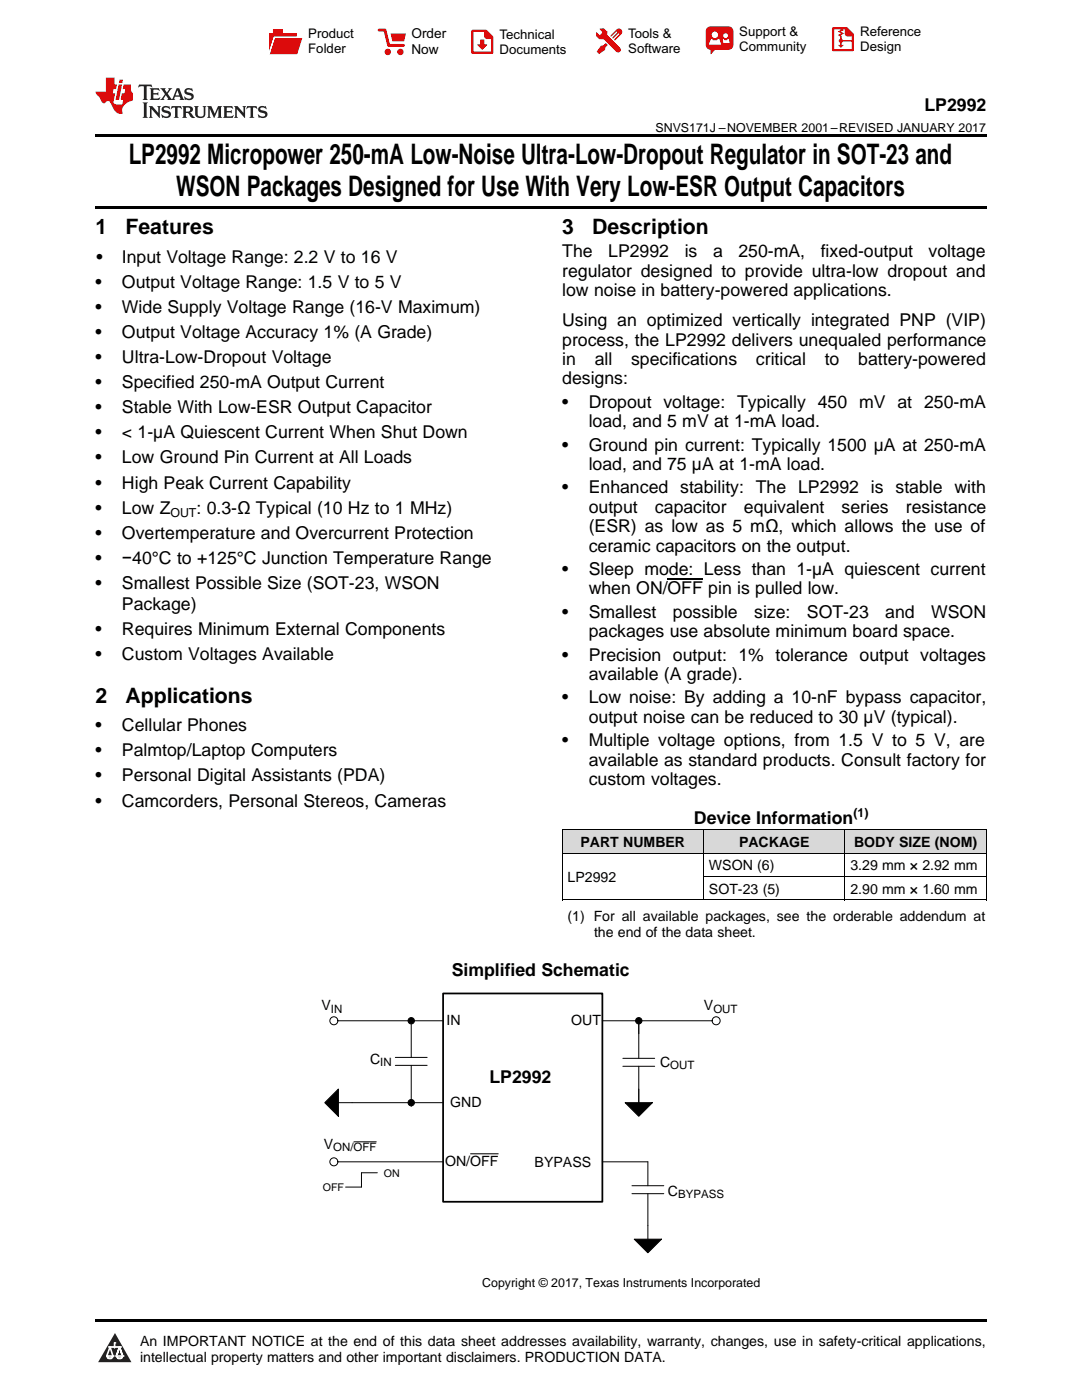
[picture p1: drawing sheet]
<svg xmlns="http://www.w3.org/2000/svg" width="216mm" height="279mm" viewBox="0 0 216 279" stroke-linecap="round" stroke-linejoin="round" font-family="sans-serif">
<defs><g id="words">
<g font-size="5.6">
<text x="25.7" y="32.8">LP2992 Micropower 250-mA Low-Noise Ultra-Low-Dropout Regulator in SOT-23 and</text>
<text x="35.2" y="39.2">WSON Packages Designed for Use With Very Low-ESR Output Capacitors</text>
</g>
<g font-size="4.2">
<text x="19" y="46.7">1</text>
<text x="25" y="46.7">Features</text>
<text x="112.2" y="46.7">3</text>
<text x="118.2" y="46.7">Description</text>
<text x="19" y="140.2">2</text>
<text x="25" y="140.2">Applications</text>
</g>
<g font-size="3.5">
<text x="184.5" y="22.2">LP2992</text>
<text x="19.2" y="52.4">•</text>
<text x="24.3" y="52.4">Input Voltage Range: 2.2 V to 16 V</text>
<text x="112.2" y="51.4">The</text>
<text x="121.4" y="51.4">LP2992</text>
<text x="136.6" y="51.4">is</text>
<text x="142.3" y="51.4">a</text>
<text x="147.3" y="51.4">250-mA,</text>
<text x="163.8" y="51.4">fixed-output</text>
<text x="185.3" y="51.4">voltage</text>
<text x="19" y="57.4">•</text>
<text x="24.3" y="57.4">Output Voltage Range: 1.5 V to 5 V</text>
<text x="112.2" y="55.2">regulator designed to provide ultra-low dropout and</text>
<text x="112.2" y="59.1">low noise in battery-powered applications.</text>
<text x="19" y="62.4">•</text>
<text x="24.3" y="62.4">Wide Supply Voltage Range (16-V Maximum)</text>
<text x="112.2" y="65.1">Using an optimized vertically integrated PNP (VIP)</text>
<text x="19" y="67.5">•</text>
<text x="24.3" y="67.5">Output Voltage Accuracy 1% (A Grade)</text>
<text x="112.2" y="69">process, the LP2992 delivers unequaled performance</text>
<text x="19" y="72.5">•</text>
<text x="19" y="77.5">•</text>
<text x="24.3" y="72.5">Ultra-Low-Dropout Voltage</text>
<text x="24.3" y="77.5">Specified 250-mA Output Current</text>
<text x="112.2" y="72.8">in</text>
<text x="112.2" y="76.7">designs:</text>
<text x="118.7" y="72.8">all</text>
<text x="125.9" y="72.8">specifications</text>
<text x="150.8" y="72.8">critical</text>
<text x="164.6" y="72.8">to</text>
<text x="171.2" y="72.8">battery-powered</text>
<text x="19" y="82.5">•</text>
<text x="24.3" y="82.5">Stable With Low-ESR Output Capacitor</text>
<text x="112.2" y="81.4">•</text>
<text x="117.5" y="81.4">Dropout voltage: Typically 450 mV at 250-mA</text>
<text x="19" y="87.5">•</text>
<text x="24.3" y="87.5">&lt; 1-µA Quiescent Current When Shut Down</text>
<text x="112.2" y="89.9">•</text>
<text x="117.5" y="85.3">load, and 5 mV at 1-mA load.</text>
<text x="117.5" y="89.9">Ground pin current: Typically 1500 µA at 250-mA</text>
<text x="19" y="92.5">•</text>
<text x="24.3" y="92.5">Low Ground Pin Current at All Loads</text>
<text x="117.5" y="93.8">load, and 75 µA at 1-mA load.</text>
<text x="19" y="97.5">•</text>
<text x="24.3" y="97.5">High Peak Current Capability</text>
<text x="112.2" y="98.5">•</text>
<text x="117.5" y="98.5">Enhanced stability: The LP2992 is stable with</text>
<text x="19" y="102.5">•</text>
<text x="19" y="107.5">•</text>
<text x="24.3" y="102.5">Low Z</text>
<text x="24.3" y="107.5">Overtemperature and Overcurrent Protection</text>
<text x="39.2" y="102.5">: 0.3-Ω Typical (10 Hz to 1 MHz)</text>
<text x="117.5" y="102.3">output</text>
<text x="117.5" y="106.2">(ESR) as low as 5 mΩ, which allows the use of</text>
<text x="130.7" y="102.3">capacitor</text>
<text x="148.4" y="102.3">equivalent</text>
<text x="167.9" y="102.3">series</text>
<text x="180.8" y="102.3">resistance</text>
<text x="19" y="112.5">•</text>
<text x="24.3" y="112.5">−40°C to +125°C Junction Temperature Range</text>
<text x="117.5" y="110.1">ceramic capacitors on the output.</text>
<text x="19" y="117.5">•</text>
<text x="24.3" y="117.5">Smallest Possible Size (SOT-23, WSON</text>
<text x="112.2" y="114.8">•</text>
<text x="117.5" y="114.8">Sleep mode: Less than 1-µA quiescent current</text>
<text x="117.5" y="118.6">when ON/OFF pin is pulled low.</text>
<text x="24.3" y="121.8">Package)</text>
<text x="112.2" y="123.3">•</text>
<text x="117.5" y="123.3">Smallest</text>
<text x="134.3" y="123.3">possible</text>
<text x="150.5" y="123.3">size:</text>
<text x="161" y="123.3">SOT-23</text>
<text x="176.6" y="123.3">and</text>
<text x="185.8" y="123.3">WSON</text>
<text x="19" y="126.8">•</text>
<text x="19" y="131.8">•</text>
<text x="24.3" y="126.8">Requires Minimum External Components</text>
<text x="24.3" y="131.8">Custom Voltages Available</text>
<text x="112.2" y="131.8">•</text>
<text x="117.5" y="127.2">packages use absolute minimum board space.</text>
<text x="117.5" y="131.8">Precision output: 1% tolerance output voltages</text>
<text x="117.5" y="135.7">available (A grade).</text>
<text x="112.2" y="140.4">•</text>
<text x="117.5" y="140.4">Low noise: By adding a 10-nF bypass capacitor,</text>
<text x="19" y="145.9">•</text>
<text x="24.3" y="145.9">Cellular Phones</text>
<text x="112.2" y="148.9">•</text>
<text x="117.5" y="144.3">output noise can be reduced to 30 µV (typical).</text>
<text x="117.5" y="148.9">Multiple voltage options, from 1.5 V to 5 V, are</text>
<text x="19" y="151">•</text>
<text x="19" y="156">•</text>
<text x="24.3" y="151">Palmtop/Laptop Computers</text>
<text x="24.3" y="156">Personal Digital Assistants (PDA)</text>
<text x="117.5" y="152.8">available as standard products. Consult factory for</text>
<text x="19" y="161">•</text>
<text x="24.3" y="161">Camcorders, Personal Stereos, Cameras</text>
<text x="117.5" y="156.7">custom voltages.</text>
<text x="138.5" y="164.4">Device Information</text>
<text x="90.1" y="194.8">Simplified Schematic</text>
<text x="97.7" y="216.1">LP2992</text>
</g>
<g font-size="2.8">
<text x="115.8" y="169.1">PART NUMBER</text>
<text x="141.5" y="173.7">WSON (6)</text>
<text x="147.5" y="169.1">PACKAGE</text>
<text x="169.7" y="173.7">3.29 mm × 2.92 mm</text>
<text x="170.4" y="169.1">BODY SIZE (NOM)</text>
<text x="113.2" y="176">LP2992</text>
<text x="141.5" y="178.4">SOT-23 (5)</text>
<text x="169.7" y="178.4">2.90 mm × 1.60 mm</text>
<text x="113.2" y="183.9">(1) For all available packages, see the orderable addendum at</text>
<text x="118.5" y="187">the end of the data sheet.</text>
<text x="64.1" y="201.6">V</text>
<text x="140.5" y="201.6">V</text>
<text x="89.1" y="204.6">IN</text>
<text x="114" y="204.6">OUT</text>
<text x="73.8" y="212.3">C</text>
<text x="131.7" y="212.9">C</text>
<text x="89.8" y="220.9">GND</text>
<text x="64.6" y="229.3">V</text>
<text x="88.8" y="232.6">ON/OFF</text>
<text x="106.7" y="232.8">BYPASS</text>
<text x="133.3" y="238.6">C</text>
<text x="27.9" y="268.6">An IMPORTANT NOTICE at the end of this data sheet addresses availability, warranty, changes, use in safety-critical applications,</text>
<text x="27.9" y="271.8">intellectual property matters and other important disclaimers. PRODUCTION DATA.</text>
</g>
<g font-size="2.7">
<text x="82.1" y="7.7">Order</text>
<text x="82.1" y="10.7">Now</text>
</g>
<g font-size="2.6">
<text x="61.5" y="7.6">Product</text>
<text x="61.5" y="10.6">Folder</text>
<text x="99.7" y="7.8">Technical</text>
<text x="99.7" y="10.8">Documents</text>
<text x="125.3" y="7.6">Tools &amp;</text>
<text x="125.3" y="10.6">Software</text>
<text x="147.5" y="7.2">Support &amp;</text>
<text x="147.5" y="10.2">Community</text>
<text x="171.6" y="7.3">Reference</text>
<text x="171.6" y="10.2">Design</text>
</g>
<g font-size="2.5">
<text x="130.8" y="26.3">SNVS171J –NOVEMBER 2001–REVISED JANUARY 2017</text>
<text x="34" y="103.2">OUT</text>
<text x="170.3" y="163">(1)</text>
<text x="96.2" y="256.9">Copyright © 2017, Texas Instruments Incorporated</text>
</g>
<g font-size="2.3">
<text x="66" y="202.1">IN</text>
<text x="142.3" y="202.1">OUT</text>
<text x="75.9" y="212.8">IN</text>
<text x="133.8" y="213.4">OUT</text>
<text x="66.5" y="229.8">ON/OFF</text>
<text x="135.3" y="239.1">BYPASS</text>
</g>
<g font-size="2.1">
<text x="64.4" y="237.7">OFF</text>
<text x="76.6" y="234.9">ON</text>
</g>
</g></defs>
<g fill="#d8d8d8">
<path d="M112.2 165.7h28.2v4.6h-28.2z"/>
<path d="M140.4 165.7h28.2v4.6h-28.2z"/>
<path d="M168.6 165.7h28.2v4.6h-28.2z"/>
</g>
<path d="M22.9 266l3.3 5.9h-6.6z" fill="#231f20"/>
<path d="M21.3 270.6h1.2l-.3 .5h-.3a.53 .53 0 0 1-.6-.5z" fill-rule="evenodd" fill="#fff"/>
<path d="M21.3 270.6h1.2l-.3 .5h-.3a.53 .53 0 0 1-.6-.5z" fill="none" stroke="#231f20" stroke-width=".33"/>
<path d="M21.3 270.6l1.2 .1-.3 .4h-.5z" fill="none" stroke="#fff" stroke-width=".33"/>
<path d="M22.9 268.9h.1" fill="none" stroke="#fff" stroke-width=".33"/>
<path d="M22.9 268v.9z" fill="#fff"/>
<path d="M22.9 268v.9z" fill="none" stroke="#fff" stroke-width=".33"/>
<circle cx="22.9" cy="268" r=".16" fill="#fff"/>
<path d="M21.8 268.8h.1" fill="none" stroke="#fff" stroke-width=".33"/>
<path d="M21.8 268.8h2.2z" fill="#fff"/>
<path d="M21.8 268.8h2.2z" fill="none" stroke="#fff" stroke-width=".33"/>
<circle cx="24" cy="268.8" r=".16" fill="#fff"/>
<path d="M23.2 270.6h.1" fill="none" stroke="#fff" stroke-width=".33"/>
<path d="M23.8 268.8l-.6 1.8z" fill="#fff"/>
<path d="M23.8 268.8l-.6 1.8z" fill="none" stroke="#fff" stroke-width=".33"/>
<path d="M23.8 268.8l.7 1.8z" fill="#fff"/>
<path d="M23.8 268.8l.7 1.8z" fill="none" stroke="#fff" stroke-width=".33"/>
<path d="M24.4 270.6h.1" fill="none" stroke="#fff" stroke-width=".33"/>
<circle cx="21.3" cy="270.6" r=".16" fill="#fff"/>
<path d="M22 268.8l-.7 1.8z" fill="#fff"/>
<path d="M22 268.8l-.7 1.8z" fill="none" stroke="#fff" stroke-width=".33"/>
<path d="M22 268.8l.5 1.8z" fill="#fff"/>
<path d="M22 268.8l.5 1.8z" fill="none" stroke="#fff" stroke-width=".33"/>
<circle cx="22.5" cy="270.6" r=".16" fill="#fff"/>
<path d="M23.3 270.6h1.2a.63 .63 0 0 1-.6 .5 .63 .63 0 0 1-.6-.5z" fill-rule="evenodd" fill="#fff"/>
<path d="M23.3 270.6h1.2a.63 .63 0 0 1-.6 .5 .63 .63 0 0 1-.6-.5z" fill="none" stroke="#231f20" stroke-width=".33"/>
<path d="M23.3 270.6h1.2l-.4 .5h-.5z" fill="none" stroke="#fff" stroke-width=".33"/>
<path d="M23.2 270.6h.1" fill="none" stroke="#fff" stroke-width=".33"/>
<circle cx="24.5" cy="270.6" r=".16" fill="#fff"/>
<path d="M19 26.8h177.8v.6h-177.8zM19 41.2h177.8v.5h-177.8zM112.2 179.6h.1zM168.5 179.6h.1zM196.7 179.6h.1zM19 263.2h177.8v.5h-177.8z" fill="#000"/>
<g fill="none" stroke="#000" stroke-width=".2">
<path d="M112.2 179.6h84.6M112.2 170.3h84.6M112.2 165.6h84.6M112.2 165.6v14M140.4 165.6v14M140.4 174.9h56.4M168.6 165.6v14M196.8 165.6v14M67.4 203.7h21M67.5 217.3v5.5l-2.7-2.7zM78.9 212.6h6.3M78.9 211h6.3"/>
<path d="M82.1 204.4v6.6M82.1 212.6v8.2M120.2 203.7h21.9M124.3 212.8h6.3M124.3 211.2h6.3M127.5 203.7v7.5M127.5 212.8v8.6M67.4 231.9h21M67.5 220.1h20.9M70.6 227.9h4.5M75.3 234.1h-3.2v2.8h-3.1M120.2 231.9h9.1v4.7"/>
<path d="M124.7 220.1h5.5l-2.7 2.7zM126.1 238.2h6.4M126.1 236.6h6.4M129.3 238.2v9.1M126.6 247.3h5.4l-2.7 2.7z"/>
<circle cx="66.6" cy="203.7" r=".8"/>
<circle cx="82.1" cy="203.7" r=".63"/>
<circle cx="127.5" cy="203.7" r=".64"/>
<circle cx="142.9" cy="203.7" r=".8"/>
<circle cx="66.6" cy="231.9" r=".8"/>
<circle cx="82.1" cy="220.1" r=".63"/>
</g>
<path d="M88.4 198.3h31.8v41.5h-31.8z" fill="none" stroke="#000" stroke-width=".35"/>
<path d="M93.8 230.3h5.7" fill="none" stroke="#000" stroke-width=".21"/>
<g fill="#000">
<path d="M67.5 217.3v5.5l-2.7-2.7zM124.7 220.1h5.5l-2.7 2.7zM126.6 247.3h5.4l-2.7 2.7z"/>
<circle cx="82.1" cy="203.7" r=".63"/>
<circle cx="127.5" cy="203.7" r=".64"/>
<circle cx="82.1" cy="220.1" r=".63"/>
</g>
<path d="M27.7 16.9l-.1 .6 .6-.3h.5v.2v2.2l-.2 .4h1l-.2-.4v-2.2v-.2h.5l.6 .3-.2-.6zM29.9 17.6l.2 .4v1.6l-.2 .4h1.9l.1-.6a1.09 1.09 0 0 1-1.3 .1v-.6h.6l.4 .2v-.7l-.2 .2h-.8v-.6l.2-.1a1.01 1.01 0 0 1 1 .3l-.1-.6zM32 17.6l.9 1.2-1 1.2h.9l-.2-.3 .5-.7 .5 .7-.3 .3h1.7l-.2-.3 .1-.4h1l.1 .4-.2 .3h1l-.3-.4-.7-2h-.5l-1 2.2-.8-1.1 .9-1.1h-.9l.2 .2-.4 .7-.4-.7 .2-.2zM35.4 18l.4 1h-.8zM37 17.7a.66 .66 0 0 0-.2 .8 .66 .66 0 0 0 .6 .4l.7 .2 .1 .2a.8 .8 0 0 1-.7 .4 .8 .8 0 0 1-.7-.5l.1 .8 .2-.2a.94 .94 0 0 0 1.1 .1 .94 .94 0 0 0 .4-.9 1.48 1.48 0 0 0-1.3-.6v-.4a1.1 1.1 0 0 1 1.2 .2l-.2-.6-.2 .1-.5-.1zM28.5 20.4l.2 .4v2.3l-.2 .4h1l-.2-.4v-2.3l.2-.4zM29.7 21.2l.2 .4v1.5l-.2 .4h.8l-.3-.4 .1-1.3 1.6 1.8v-2l.2-.4h-.7l.2 .2v1.1l-1.2-1.3zM32.5 21.3a.66 .66 0 0 0-.2 .8 .66 .66 0 0 0 .6 .4l.6 .2 .2 .2a.8 .8 0 0 1-.8 .4 .8 .8 0 0 1-.7-.5l.2 .7 .2-.1a.94 .94 0 0 0 1 .1 .94 .94 0 0 0 .5-1 1.47 1.47 0 0 0-1.3-.6l-.1-.3a1.1 1.1 0 0 1 1.3 .2l-.2-.6-.2 .1-.5-.2zM34.3 21.2l-.2 .6a.64 .64 0 0 1 .8-.3v1.6l-.2 .4h1l-.3-.4 .1-1.6a.66 .66 0 0 1 .8 .3l-.2-.6zM36.3 21.2l.3 .4v1.5l-.3 .4h1l-.2-.2v-.7h.5l.1 .1a.8 .8 0 0 0 1.2 .7l-1-1a.62 .62 0 0 0 .6-.5 .62 .62 0 0 0-.6-.7zM37.1 21.5h.1a.48 .48 0 0 1 .6 0 .48 .48 0 0 1 .1 .6l-.2 .1-.6 .1zM38.7 21.2l.2 .2a2.29 2.29 0 0 0 .4 2 1.05 1.05 0 0 0 1.7-.7v-1.3l.2-.2h-.8l.2 .4v1.1a.61 .61 0 0 1-.6 .6 .61 .61 0 0 1-.6-.6v-1.1l.3-.4zM41.3 21.2l.3 .4v1.5l-.3 .4h.8l-.2-.4v-1.4l.8 1.9 .9-1.9v1.4l-.2 .4h.9l-.2-.4v-1.5l.2-.4h-.8l-.7 1.5-.6-1.5zM44.5 21.2l.2 .4v1.5l-.2 .4h1.9l.2-.6a1.1 1.1 0 0 1-1.4 .2v-.7h.6l.4 .2v-.6l-.2 .1-.8 .1v-.6l.2-.1a1.02 1.02 0 0 1 1.1 .2l-.2-.5zM46.7 21.2l.2 .4v1.5l-.2 .4h.8l-.3-.4 .1-1.3 1.6 1.8v-2l.2-.4h-.7l.2 .2v1.1l-1.2-1.3zM49.3 21.2l-.1 .6a.64 .64 0 0 1 .8-.3v1.6l-.3 .4h1l-.2-.4v-1.6a.66 .66 0 0 1 .8 .3l-.1-.6zM51.7 21.3a.66 .66 0 0 0-.2 .7 .66 .66 0 0 0 .7 .5l.6 .2 .1 .2a.8 .8 0 0 1-.7 .4 .8 .8 0 0 1-.7-.5l.1 .7 .2-.1a.94 .94 0 0 0 1.1 .1 .94 .94 0 0 0 .4-1 1.48 1.48 0 0 0-1.2-.6l-.1-.3a1.1 1.1 0 0 1 1.2 .2l-.2-.6-.1 .1-.6-.2z" fill="#231f20"/>
<path d="M21.1 15.5v2.8h-2v.4l.9 .9a.96 .96 0 0 0 1 1 .59 .59 0 0 1 .5-.4 .59 .59 0 0 1 .5 .3l.4 .8a1.61 1.61 0 0 0 2.1 1.3 1.63 1.63 0 0 1 1.1-2.2l.9-.3v-1.5a1.6 1.6 0 0 1-.4-1.7h-1.4l-.2 .9h.5l-.2 .8h-.5l-.2 1v.3h.5l-.2 .9h-.7a.74 .74 0 0 1-1-.6l.3-1.6h-.5l.2-.8h.5l.1-.9h-.4v-1.4zM23.7 16.9l-.7 3h.8l.6-3zM23.8 15.9l-.1 .7h.7l.2-.7z" fill="#ee1d23"/>
<g fill="#d60000">
<path d="M54.5 5.8h2v.8h2.7v4.2h-5.5v-4.2h.8z" fill-rule="evenodd"/>
<path d="M54.8 7.5h5.6l-1.1 3.3h-5.6z" fill-rule="evenodd"/>
</g>
<path d="M54.7 7.4h5.7l-.1 .1h-5.5l-1.1 3.3z" fill-rule="evenodd" fill="#fff"/>
<path d="M54.7 7.4h5.7l-.1 .1h-5.5l-1.1 3.3z" fill="none" stroke="#fff" stroke-width=".2"/>
<path d="M75.6 6h1.2l.7 3.1h3" fill="none" stroke="#d60000" stroke-width=".56"/>
<g fill="#d60000">
<path d="M77.9 6.7h3.1l-.4 1.5h-2.3z" fill-rule="evenodd"/>
<circle cx="77.4" cy="10.4" r=".64"/>
<circle cx="79.9" cy="10.4" r=".64"/>
</g>
<path d="M94.3 6.2h2.7l1.2 1.2v3.1h-3.9z" fill="none" stroke="#d60000" stroke-width=".44"/>
<g fill="#d60000">
<path d="M95.8 7.9h.8v1h.6l-1 1.1-.9-1v-.1h.5z" fill-rule="evenodd"/>
<path d="M96.6 6.2h.4l1.2 1.2v.4h-1.2l-.4-.4z" fill-rule="evenodd"/>
<path d="M119.7 5.7h.8l.6 .6 .1 .7 2.5 2.5-.7 .8-2.4-2.3-1.1-.2-.5-.6v-.8l.7 .6 .5-.4v-.2l-.5-.5z" fill-rule="evenodd"/>
<path d="M119.9 9.1h.5l.5-.5 .4 .4-.5 .5-.1 .4-1.2 .9-.4-.5z" fill-rule="evenodd"/>
<path d="M123 5.9a.67 .67 0 0 1 1 0 .67 .67 0 0 1 0 .9z" fill-rule="evenodd"/>
<path d="M123 5.9l1 .9-1.2 1.2h-.2v-.2l.9-.9 .1-.2h-.2l-1 1h-.2v-.2l1-1v-.2h-.2l-1 1h-.2v-.2z" fill-rule="evenodd"/>
<circle cx="123.3" cy="9.9" r=".54"/>
</g>
<path d="M121.1 6.3l-.1 .7" fill="none" stroke="#d60000" stroke-width=".2"/>
<g fill="#d60000">
<path d="M141.1 5.5l.7-.2h3.6a.95 .95 0 0 1 .9 .9v2.8a.95 .95 0 0 1-.9 .9h-3.6a.95 .95 0 0 1-1-.9v-2.8z" fill-rule="evenodd"/>
<path d="M141.8 9.9h.9l-.8 .9h-.1z" fill-rule="evenodd"/>
</g>
<g fill="#fff">
<path d="M144.3 8.6h1.3z"/>
<path d="M141.9 7.8h.2l.2 .2h.7l.2-.2h.3l.4 1.1h-2.5z" fill-rule="evenodd"/>
<path d="M144.2 7.8h.2l.2 .2h.5l.1-.2h.2l.2 .8h-1.3z" fill-rule="evenodd"/>
<circle cx="142.6" cy="6.9" r=".65"/>
<circle cx="144.8" cy="7.1" r=".48"/>
</g>
<path d="M166.2 5.6h2.8l1.2 1.3v3.1h-4z" fill="none" stroke="#d60000" stroke-width=".44"/>
<path d="M167.8 7.3v1.8M167.8 8.1h2.3" fill="none" stroke="#d60000" stroke-width=".3"/>
<g fill="#d60000">
<path d="M168.6 5.6h.4l1.2 1.3v.4h-1.1l-.5-.6z" fill-rule="evenodd"/>
<circle cx="167.8" cy="8.1" r=".42"/>
<circle cx="169.1" cy="6.7" r=".55"/>
</g>
<g fill="#d60000">
<path d="M167.2 9h1.2l-.6 .5z"/>
<path d="M167.5 5.8h.6l.3 .2-.6 .3 .6 .4-.7 .3 .2 .3h-.2l-.5-.3 .6-.3-.6-.4 .6-.3z"/>
</g>
<path d="M133.2 115.5h7.1" fill="none" stroke="#000" stroke-width=".25"/>
<use href="#words"/>
</svg>
